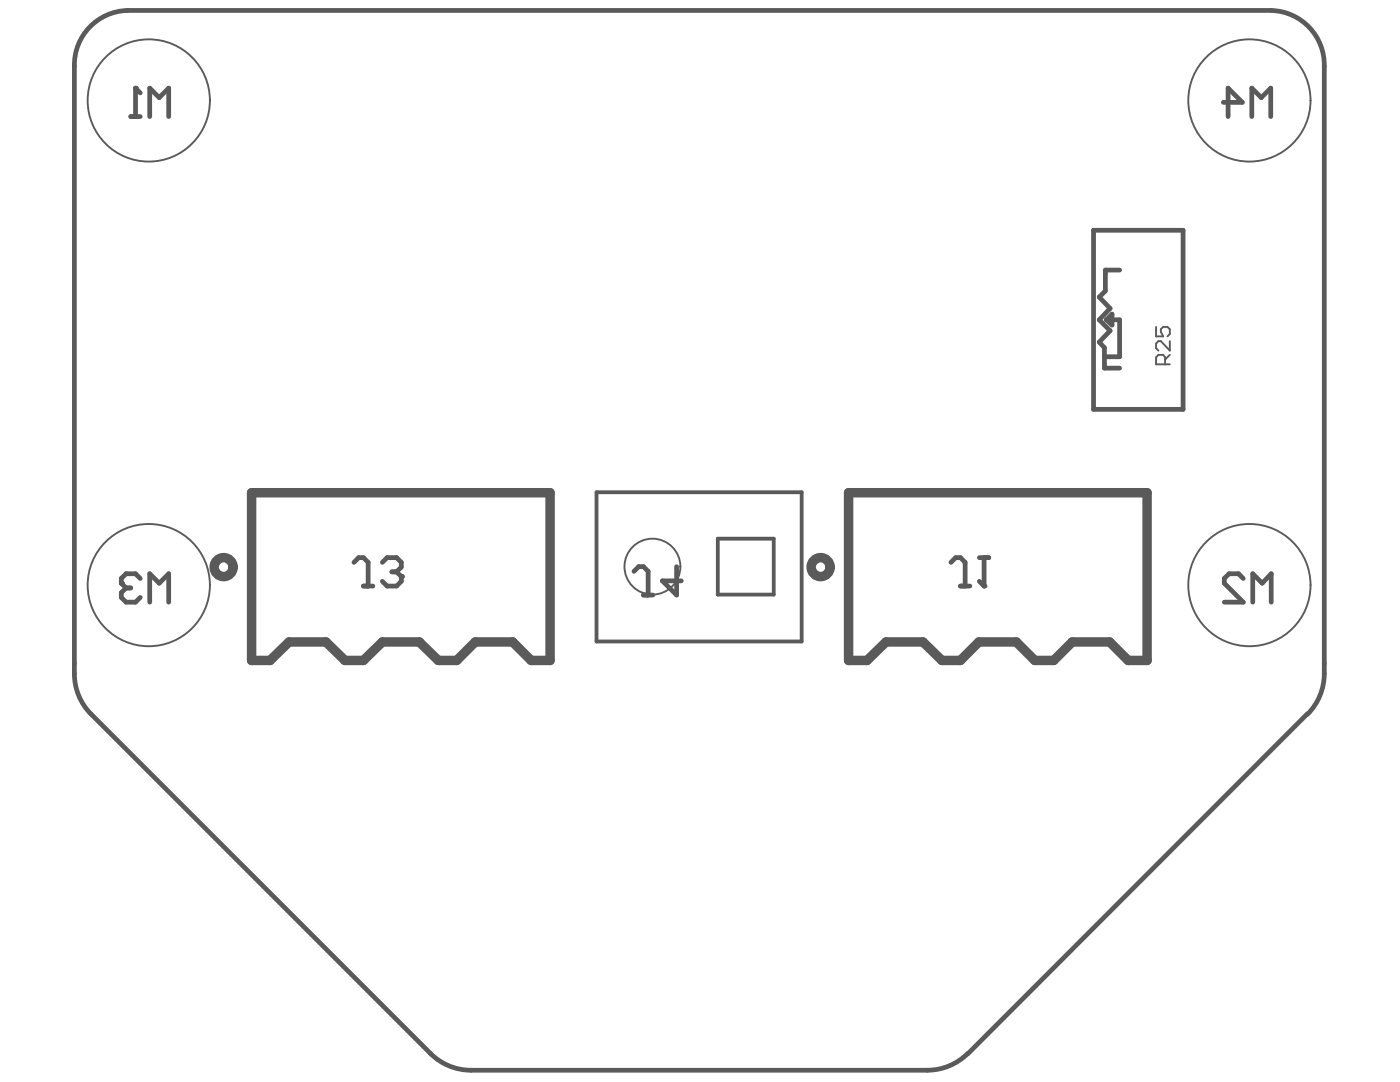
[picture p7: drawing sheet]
<svg xmlns="http://www.w3.org/2000/svg" width="279mm" height="216mm" viewBox="0 0 279 216" stroke-linecap="round" stroke-linejoin="round" font-family="sans-serif">
<path d="M50.2 98.3h59.6v33.5h-3.8l-3.7-3.7h-7.5l-3.6 3.7h-3.7l-3.8-3.7h-7.4l-3.8 3.7h-3.7l-3.7-3.7h-7.4l-3.8 3.7h-3.7zM169.4 98.3h59.5v33.5h-3.8l-3.6-3.7h-7.5l-3.7 3.7h-3.8l-3.7-3.7h-7.4l-3.7 3.7h-3.7l-3.8-3.7h-7.4l-3.8 3.7h-3.6z" fill="none" stroke="#5a5a5a" stroke-width="1.9"/>
<path d="M27 17.6v5.7M26.1 23.3h1.9M29.9 23.3v-5.7l1.9 1.9 1.9-1.9v5.7M218.2 45.9h17.9v35.8h-17.9zM223.4 53.9h-2.8v4.1l-1.2 1.3 2.1 2.2-2.1 2.3 2.1 2.2-2.1 2.3 1 1.1v4.1h3M220.8 63.8h2.6v7.4h-3M220.8 63.8l1.1-1.1v2.2z" fill="none" stroke="#5a5a5a" stroke-width=".95"/>
<path d="M119 98.2h41v29.8h-41zM143.3 107.5h11.1v11.1h-11.1z" fill="none" stroke="#5a5a5a" stroke-width=".76"/>
<path d="M230.7 65.2v1.9h1.4l-.4-.9v-.5l.4-.5h.9l.5 .5v1l-.5 .4M232.5 72.7v-1.4l-.4-.5h-.9l-.5 .5v1.4h2.8M233.5 68.1v1.9l-1.8-1.9h-.5l-.5 .4v1l.5 .5M233.5 70.8l-1 1" fill="none" stroke="#5a5a5a" stroke-width=".38"/>
<circle cx="27" cy="17.6" r=".47" fill="#5a5a5a"/>
<path d="M27 17.6l1 .9M28 115.4l-1-.9h-1.8l-1 .9v1M29.9 120.2v-5.7l1.9 1.9 1.9-1.9v5.7" fill="none" stroke="#5a5a5a" stroke-width=".95"/>
<circle cx="24.2" cy="116.4" r=".47" fill="#5a5a5a"/>
<path d="M244.1 20.4h3.8l-2.8-2.8v5.7M249.8 23.3v-5.7l1.9 1.9 1.9-1.9v5.7M24.2 116.4l1 .9M25.2 117.3h.9M25.2 117.3l-1 1v.9l1 1h1.8l1-1M70.6 112.2l1-.9h.9l1 .9v4.7M72.5 116.9h1.9M80.1 115.1v.9l-1 .9h-1.8l-1-.9M126.5 114l1-.9h.9l1 .9v4.7M128.4 118.7h1.9M135 113.1v5.6l-2.8-2.8h3.8" fill="none" stroke="#5a5a5a" stroke-width=".95"/>
<circle cx="80.1" cy="115.1" r=".47" fill="#5a5a5a"/>
<path d="M76.3 112.2l1-.9h1.8l1 .9v1l-1 .9M78.2 114.1h.9M79.1 114.1l1 1M189.8 112.2l.9-.9h1l.9 .9v4.7M191.7 116.9h1.9M195.5 111.3h1.8M196.4 111.3v5.6" fill="none" stroke="#5a5a5a" stroke-width=".95"/>
<circle cx="196.4" cy="116.9" r=".47" fill="#5a5a5a"/>
<path d="M14.8 13.2v121.2a11.4 11.4 0 0 0 3.4 8.1M14.8 13.3a10.9 10.9 0 0 1 10.6-11.2h228.3a10.9 10.9 0 0 1 10.6 11.2M264.3 13.2v121.2a11.4 11.4 0 0 1-3.4 8.1M195.5 116l.9 .9M248.1 115.4l-.9-.9h-1.9l-1 .9v1l3.8 3.8h-3.8M250 120.2v-5.7l1.9 1.9 1.8-1.9v5.7M18.2 142.5l67.8 67.7M260.9 142.5l-67.7 67.7M85.9 210.2a11.4 11.4 0 0 0 8.1 3.4h91a11.4 11.4 0 0 0 8.1-3.4" fill="none" stroke="#5a5a5a" stroke-width=".95"/>
<g fill="none" stroke="#5a5a5a" stroke-width="1.9">
<circle cx="44.6" cy="113.2" r="1.89"/>
<circle cx="163.8" cy="113.2" r="1.89"/>
</g>
<g fill="none" stroke="#5a5a5a" stroke-width=".38">
<circle cx="29.7" cy="20" r="12.2"/>
<circle cx="249.3" cy="20" r="12.2"/>
<circle cx="29.7" cy="116.8" r="12.2"/>
<circle cx="130.2" cy="113.1" r="5.6"/>
<circle cx="249.3" cy="116.8" r="12.2"/>
</g>
</svg>
